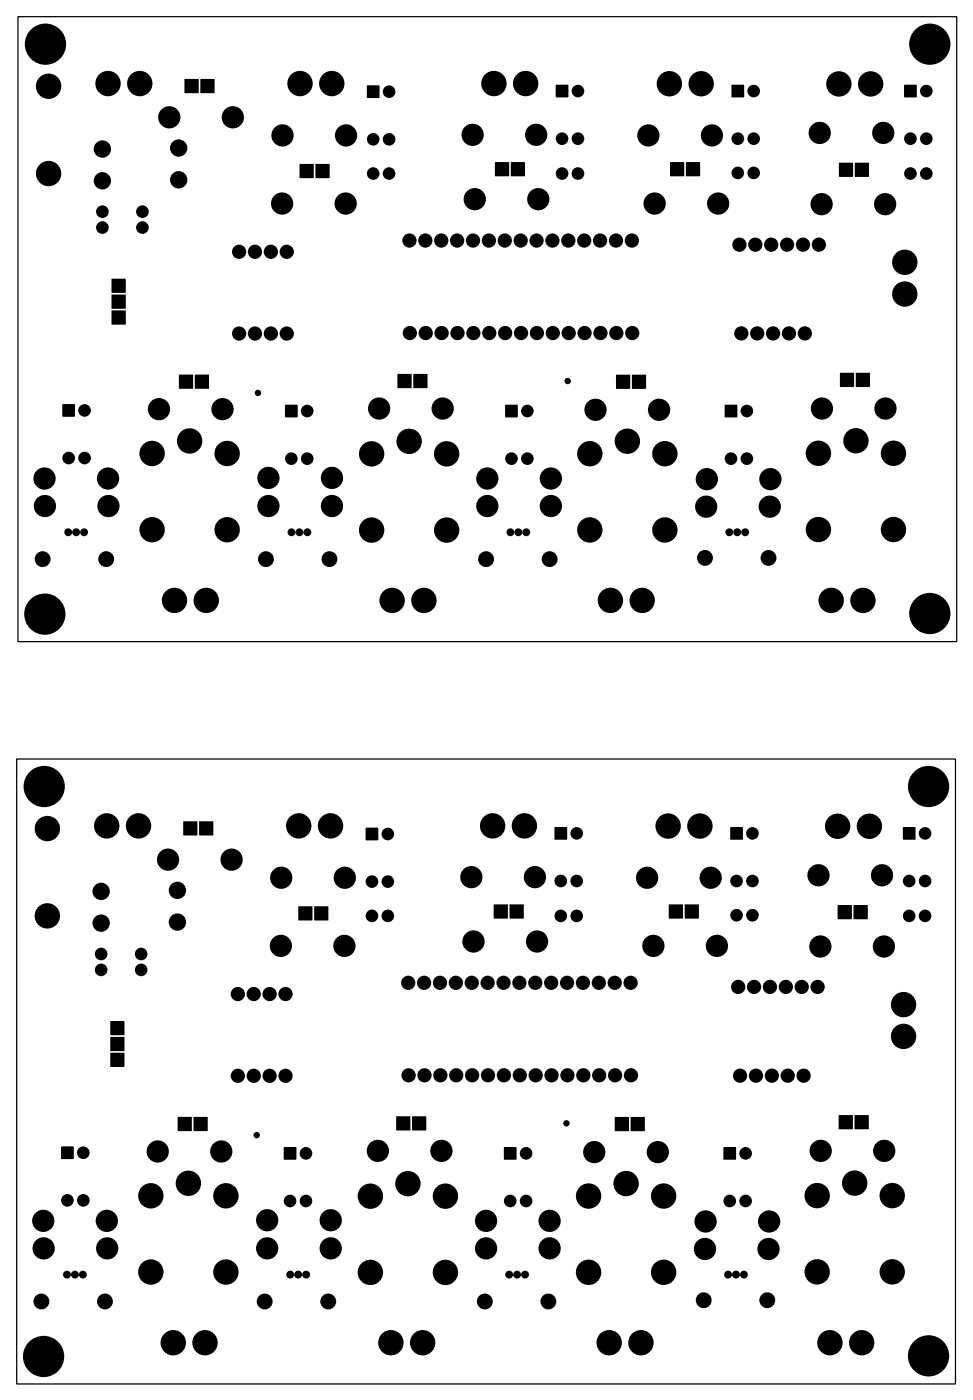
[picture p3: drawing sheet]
<svg xmlns="http://www.w3.org/2000/svg" width="156mm" height="224mm" viewBox="0 0 156 224" stroke-linecap="round" stroke-linejoin="round" font-family="sans-serif">
<g fill="#000">
<path d="M29.5 12.7h2.2v2.2h-2.2z" fill-rule="evenodd"/>
<path d="M32.1 12.7h2.2v2.2h-2.2z" fill-rule="evenodd"/>
<path d="M58.7 13.7h1.9v1.9h-1.9z" fill-rule="evenodd"/>
<path d="M88.9 13.6h1.9v1.9h-1.9z" fill-rule="evenodd"/>
<path d="M117 13.6h1.9v1.9h-1.9z" fill-rule="evenodd"/>
<path d="M144.6 13.6h1.9v1.9h-1.9z" fill-rule="evenodd"/>
<path d="M47.9 26.3h2.2v2.2h-2.2z" fill-rule="evenodd"/>
<path d="M50.5 26.3h2.2v2.2h-2.2z" fill-rule="evenodd"/>
<path d="M79.2 26h2.2v2.2h-2.2z" fill-rule="evenodd"/>
<path d="M81.7 26h2.2v2.2h-2.2z" fill-rule="evenodd"/>
<path d="M107.2 26h2.2v2.2h-2.2z" fill-rule="evenodd"/>
<path d="M109.7 26h2.2v2.2h-2.2z" fill-rule="evenodd"/>
<path d="M134.2 26.1h2.2v2.2h-2.2z" fill-rule="evenodd"/>
<path d="M136.7 26.1h2.2v2.2h-2.2z" fill-rule="evenodd"/>
<path d="M17.9 44.6h2.2v2.2h-2.2z" fill-rule="evenodd"/>
<path d="M17.9 47.2h2.2v2.2h-2.2z" fill-rule="evenodd"/>
<path d="M17.9 49.7h2.2v2.2h-2.2z" fill-rule="evenodd"/>
<path d="M28.6 60h2.2v2.2h-2.2z" fill-rule="evenodd"/>
<path d="M31.2 60h2.2v2.2h-2.2z" fill-rule="evenodd"/>
<path d="M63.6 59.9h2.2v2.2h-2.2z" fill-rule="evenodd"/>
<path d="M66.1 59.9h2.2v2.2h-2.2z" fill-rule="evenodd"/>
<path d="M98.5 60h2.2v2.2h-2.2z" fill-rule="evenodd"/>
<path d="M101.1 60h2.2v2.2h-2.2z" fill-rule="evenodd"/>
<path d="M134.3 59.7h2.2v2.2h-2.2z" fill-rule="evenodd"/>
<path d="M136.9 59.7h2.2v2.2h-2.2z" fill-rule="evenodd"/>
<path d="M10 64.7h2v1.9h-2z" fill-rule="evenodd"/>
<path d="M45.6 64.8h2v1.9h-2z" fill-rule="evenodd"/>
<path d="M80.8 64.8h2v1.9h-2z" fill-rule="evenodd"/>
<path d="M115.9 64.8h2v1.9h-2z" fill-rule="evenodd"/>
<path d="M29.3 131.4h2.2v2.3h-2.2z" fill-rule="evenodd"/>
<path d="M31.9 131.4h2.2v2.3h-2.2z" fill-rule="evenodd"/>
<path d="M58.5 132.5h1.9v1.9h-1.9z" fill-rule="evenodd"/>
<path d="M88.7 132.4h1.9v1.9h-1.9z" fill-rule="evenodd"/>
<path d="M116.8 132.4h1.9v1.9h-1.9z" fill-rule="evenodd"/>
<path d="M144.4 132.4h1.9v1.9h-1.9z" fill-rule="evenodd"/>
<path d="M47.7 145h2.2v2.3h-2.2z" fill-rule="evenodd"/>
<path d="M50.3 145h2.2v2.3h-2.2z" fill-rule="evenodd"/>
<path d="M79 144.7h2.2v2.3h-2.2z" fill-rule="evenodd"/>
<path d="M81.5 144.7h2.2v2.3h-2.2z" fill-rule="evenodd"/>
<path d="M107 144.7h2.2v2.3h-2.2z" fill-rule="evenodd"/>
<path d="M109.5 144.7h2.2v2.3h-2.2z" fill-rule="evenodd"/>
<path d="M134 144.8h2.2v2.3h-2.2z" fill-rule="evenodd"/>
<path d="M136.5 144.8h2.2v2.3h-2.2z" fill-rule="evenodd"/>
<path d="M17.7 163.4h2.2v2.2h-2.2z" fill-rule="evenodd"/>
<path d="M17.7 165.9h2.2v2.3h-2.2z" fill-rule="evenodd"/>
<path d="M17.7 168.5h2.2v2.2h-2.2z" fill-rule="evenodd"/>
<path d="M28.4 178.7h2.2v2.3h-2.2z" fill-rule="evenodd"/>
<path d="M31 178.7h2.2v2.3h-2.2z" fill-rule="evenodd"/>
<path d="M63.4 178.6h2.2v2.3h-2.2z" fill-rule="evenodd"/>
<path d="M65.9 178.6h2.2v2.3h-2.2z" fill-rule="evenodd"/>
<path d="M98.3 178.7h2.2v2.3h-2.2z" fill-rule="evenodd"/>
<path d="M100.9 178.7h2.2v2.3h-2.2z" fill-rule="evenodd"/>
<path d="M134.1 178.4h2.2v2.3h-2.2z" fill-rule="evenodd"/>
<path d="M136.7 178.4h2.2v2.3h-2.2z" fill-rule="evenodd"/>
<path d="M9.8 183.5h2v1.9h-2z" fill-rule="evenodd"/>
<path d="M45.4 183.6h2v1.9h-2z" fill-rule="evenodd"/>
<path d="M80.6 183.6h2v1.9h-2z" fill-rule="evenodd"/>
<path d="M115.7 183.6h2v1.9h-2z" fill-rule="evenodd"/>
<circle cx="7.3" cy="7.1" r="3.3"/>
<circle cx="7.8" cy="13.8" r="2.03"/>
<circle cx="17.3" cy="13.4" r="2.03"/>
<circle cx="22.3" cy="13.4" r="2.03"/>
<circle cx="27.1" cy="18.8" r="1.78"/>
<circle cx="37.2" cy="18.8" r="1.78"/>
<circle cx="48" cy="13.4" r="2.03"/>
<circle cx="53" cy="13.4" r="2.03"/>
<circle cx="62.2" cy="14.7" r="1.01"/>
<circle cx="79" cy="13.4" r="2.03"/>
<circle cx="84" cy="13.4" r="2.03"/>
<circle cx="92.4" cy="14.6" r="1.01"/>
<circle cx="107" cy="13.4" r="2.03"/>
<circle cx="112.1" cy="13.4" r="2.03"/>
<circle cx="120.5" cy="14.6" r="1.01"/>
<circle cx="134.1" cy="13.4" r="2.03"/>
<circle cx="139.2" cy="13.4" r="2.03"/>
<circle cx="148.1" cy="14.6" r="1.01"/>
<circle cx="148.7" cy="7.1" r="3.3"/>
<circle cx="7.8" cy="27.8" r="2.03"/>
<circle cx="16.4" cy="28.9" r="1.39"/>
<circle cx="16.4" cy="23.9" r="1.39"/>
<circle cx="16.4" cy="36.4" r="1.01"/>
<circle cx="16.4" cy="33.9" r="1.01"/>
<circle cx="22.8" cy="33.9" r="1.01"/>
<circle cx="22.8" cy="36.4" r="1.01"/>
<circle cx="28.6" cy="28.8" r="1.39"/>
<circle cx="28.6" cy="23.7" r="1.39"/>
<circle cx="45.1" cy="32.6" r="1.78"/>
<circle cx="45.2" cy="21.7" r="1.78"/>
<circle cx="55.3" cy="32.6" r="1.78"/>
<circle cx="55.3" cy="21.7" r="1.78"/>
<circle cx="59.7" cy="27.8" r="1.01"/>
<circle cx="59.7" cy="22.3" r="1.01"/>
<circle cx="62.2" cy="22.3" r="1.01"/>
<circle cx="62.2" cy="27.8" r="1.01"/>
<circle cx="65.5" cy="38.5" r="1.14"/>
<circle cx="68" cy="38.5" r="1.14"/>
<circle cx="70.5" cy="38.5" r="1.14"/>
<circle cx="73.1" cy="38.5" r="1.14"/>
<circle cx="75.6" cy="21.6" r="1.78"/>
<circle cx="75.6" cy="38.5" r="1.14"/>
<circle cx="75.9" cy="31.9" r="1.78"/>
<circle cx="78.2" cy="38.5" r="1.14"/>
<circle cx="80.7" cy="38.5" r="1.14"/>
<circle cx="83.2" cy="38.5" r="1.14"/>
<circle cx="85.7" cy="21.6" r="1.78"/>
<circle cx="85.8" cy="38.5" r="1.14"/>
<circle cx="86.1" cy="31.9" r="1.78"/>
<circle cx="88.3" cy="38.5" r="1.14"/>
<circle cx="89.9" cy="22.2" r="1.01"/>
<circle cx="89.9" cy="27.8" r="1.01"/>
<circle cx="90.9" cy="38.5" r="1.14"/>
<circle cx="92.4" cy="22.2" r="1.01"/>
<circle cx="92.4" cy="27.8" r="1.01"/>
<circle cx="93.4" cy="38.5" r="1.14"/>
<circle cx="95.9" cy="38.5" r="1.14"/>
<circle cx="98.5" cy="38.5" r="1.14"/>
<circle cx="101" cy="38.5" r="1.14"/>
<circle cx="103.7" cy="21.7" r="1.78"/>
<circle cx="104.7" cy="32.6" r="1.78"/>
<circle cx="113.8" cy="21.7" r="1.78"/>
<circle cx="114.8" cy="32.6" r="1.78"/>
<circle cx="118" cy="27.7" r="1.01"/>
<circle cx="118" cy="22.2" r="1.01"/>
<circle cx="118.2" cy="39.2" r="1.14"/>
<circle cx="120.5" cy="22.2" r="1.01"/>
<circle cx="120.5" cy="27.7" r="1.01"/>
<circle cx="120.8" cy="39.2" r="1.14"/>
<circle cx="123.3" cy="39.2" r="1.14"/>
<circle cx="125.8" cy="39.2" r="1.14"/>
<circle cx="128.4" cy="39.2" r="1.14"/>
<circle cx="130.9" cy="39.2" r="1.14"/>
<circle cx="131.1" cy="21.3" r="1.78"/>
<circle cx="131.4" cy="32.7" r="1.78"/>
<circle cx="141.2" cy="21.3" r="1.78"/>
<circle cx="141.5" cy="32.7" r="1.78"/>
<circle cx="145.6" cy="27.8" r="1.01"/>
<circle cx="145.6" cy="22.2" r="1.01"/>
<circle cx="148.1" cy="22.2" r="1.01"/>
<circle cx="148.1" cy="27.8" r="1.01"/>
<circle cx="38.2" cy="40.3" r="1.14"/>
<circle cx="38.2" cy="53.4" r="1.14"/>
<circle cx="40.8" cy="40.3" r="1.14"/>
<circle cx="40.8" cy="53.4" r="1.14"/>
<circle cx="43.3" cy="40.3" r="1.14"/>
<circle cx="43.3" cy="53.4" r="1.14"/>
<circle cx="45.8" cy="40.3" r="1.14"/>
<circle cx="45.8" cy="53.4" r="1.14"/>
<circle cx="65.5" cy="53.3" r="1.14"/>
<circle cx="68.1" cy="53.3" r="1.14"/>
<circle cx="70.6" cy="53.3" r="1.14"/>
<circle cx="73.1" cy="53.3" r="1.14"/>
<circle cx="75.7" cy="53.3" r="1.14"/>
<circle cx="78.2" cy="53.3" r="1.14"/>
<circle cx="80.8" cy="53.3" r="1.14"/>
<circle cx="83.3" cy="53.3" r="1.14"/>
<circle cx="85.8" cy="53.3" r="1.14"/>
<circle cx="88.4" cy="53.3" r="1.14"/>
<circle cx="90.9" cy="53.3" r="1.14"/>
<circle cx="93.5" cy="53.3" r="1.14"/>
<circle cx="96" cy="53.3" r="1.14"/>
<circle cx="98.5" cy="53.3" r="1.14"/>
<circle cx="101.1" cy="53.3" r="1.14"/>
<circle cx="118.5" cy="53.4" r="1.14"/>
<circle cx="121.1" cy="53.4" r="1.14"/>
<circle cx="123.6" cy="53.4" r="1.14"/>
<circle cx="126.1" cy="53.4" r="1.14"/>
<circle cx="128.7" cy="53.4" r="1.14"/>
<circle cx="144.7" cy="47" r="2.03"/>
<circle cx="144.7" cy="42" r="2.03"/>
<circle cx="7.1" cy="76.6" r="1.78"/>
<circle cx="11" cy="73.3" r="1.01"/>
<circle cx="13.5" cy="65.7" r="1.01"/>
<circle cx="13.5" cy="73.3" r="1.01"/>
<circle cx="17.3" cy="76.6" r="1.78"/>
<circle cx="24.3" cy="72.6" r="2.03"/>
<circle cx="25.4" cy="65.5" r="1.78"/>
<circle cx="30.3" cy="70.6" r="2.03"/>
<circle cx="35.6" cy="65.5" r="1.78"/>
<circle cx="36.3" cy="72.6" r="2.03"/>
<circle cx="41.2" cy="62.9" r=".51"/>
<circle cx="42.9" cy="76.5" r="1.78"/>
<circle cx="46.6" cy="73.4" r="1.01"/>
<circle cx="49.1" cy="73.4" r="1.01"/>
<circle cx="49.1" cy="65.8" r="1.01"/>
<circle cx="53.1" cy="76.5" r="1.78"/>
<circle cx="59.4" cy="72.6" r="2.03"/>
<circle cx="60.6" cy="65.4" r="1.78"/>
<circle cx="65.4" cy="70.6" r="2.03"/>
<circle cx="70.8" cy="65.4" r="1.78"/>
<circle cx="71.4" cy="72.6" r="2.03"/>
<circle cx="77.9" cy="76.6" r="1.78"/>
<circle cx="81.8" cy="73.4" r="1.01"/>
<circle cx="84.3" cy="73.4" r="1.01"/>
<circle cx="84.3" cy="65.8" r="1.01"/>
<circle cx="88.1" cy="76.6" r="1.78"/>
<circle cx="90.8" cy="61" r=".51"/>
<circle cx="94.3" cy="72.6" r="2.03"/>
<circle cx="95.2" cy="65.6" r="1.78"/>
<circle cx="100.3" cy="70.6" r="2.03"/>
<circle cx="105.4" cy="65.6" r="1.78"/>
<circle cx="106.3" cy="72.6" r="2.03"/>
<circle cx="113" cy="76.7" r="1.78"/>
<circle cx="116.9" cy="73.4" r="1.01"/>
<circle cx="119.4" cy="73.4" r="1.01"/>
<circle cx="119.4" cy="65.8" r="1.01"/>
<circle cx="123.2" cy="76.7" r="1.78"/>
<circle cx="130.9" cy="72.5" r="2.03"/>
<circle cx="131.4" cy="65.4" r="1.78"/>
<circle cx="136.9" cy="70.5" r="2.03"/>
<circle cx="141.6" cy="65.4" r="1.78"/>
<circle cx="142.9" cy="72.5" r="2.03"/>
<circle cx="6.8" cy="89.5" r="1.27"/>
<circle cx="7.2" cy="98.3" r="3.3"/>
<circle cx="7.2" cy="81" r="1.78"/>
<circle cx="10.9" cy="85.2" r=".63"/>
<circle cx="12.2" cy="85.2" r=".63"/>
<circle cx="13.4" cy="85.2" r=".63"/>
<circle cx="17" cy="89.5" r="1.27"/>
<circle cx="17.3" cy="81" r="1.78"/>
<circle cx="24.3" cy="84.8" r="2.03"/>
<circle cx="27.9" cy="96.1" r="2.03"/>
<circle cx="33" cy="96.1" r="2.03"/>
<circle cx="36.3" cy="84.8" r="2.03"/>
<circle cx="42.5" cy="89.5" r="1.27"/>
<circle cx="42.9" cy="81" r="1.78"/>
<circle cx="46.6" cy="85.2" r=".63"/>
<circle cx="47.9" cy="85.2" r=".63"/>
<circle cx="49.1" cy="85.2" r=".63"/>
<circle cx="52.7" cy="89.5" r="1.27"/>
<circle cx="53.1" cy="81" r="1.78"/>
<circle cx="59.4" cy="84.8" r="2.03"/>
<circle cx="62.7" cy="96.1" r="2.03"/>
<circle cx="67.8" cy="96.1" r="2.03"/>
<circle cx="71.4" cy="84.8" r="2.03"/>
<circle cx="77.7" cy="89.5" r="1.27"/>
<circle cx="77.9" cy="81" r="1.78"/>
<circle cx="81.6" cy="85.2" r=".63"/>
<circle cx="82.9" cy="85.2" r=".63"/>
<circle cx="84.1" cy="85.2" r=".63"/>
<circle cx="87.9" cy="89.5" r="1.27"/>
<circle cx="88.1" cy="81" r="1.78"/>
<circle cx="94.3" cy="84.8" r="2.03"/>
<circle cx="97.6" cy="96.1" r="2.03"/>
<circle cx="102.7" cy="96.1" r="2.03"/>
<circle cx="106.3" cy="84.8" r="2.03"/>
<circle cx="112.7" cy="89.3" r="1.27"/>
<circle cx="112.9" cy="81.1" r="1.78"/>
<circle cx="116.6" cy="85.2" r=".63"/>
<circle cx="117.9" cy="85.2" r=".63"/>
<circle cx="119.1" cy="85.2" r=".63"/>
<circle cx="122.9" cy="89.3" r="1.27"/>
<circle cx="123.1" cy="81.1" r="1.78"/>
<circle cx="130.9" cy="84.7" r="2.03"/>
<circle cx="132.9" cy="96.1" r="2.03"/>
<circle cx="138" cy="96.1" r="2.03"/>
<circle cx="142.9" cy="84.7" r="2.03"/>
<circle cx="148.7" cy="98.2" r="3.3"/>
<circle cx="7.1" cy="125.9" r="3.3"/>
<circle cx="7.6" cy="132.6" r="2.03"/>
<circle cx="17.1" cy="132.1" r="2.03"/>
<circle cx="22.1" cy="132.1" r="2.03"/>
<circle cx="26.9" cy="137.5" r="1.78"/>
<circle cx="37" cy="137.5" r="1.78"/>
<circle cx="47.8" cy="132.1" r="2.03"/>
<circle cx="52.8" cy="132.1" r="2.03"/>
<circle cx="62" cy="133.5" r="1.01"/>
<circle cx="78.8" cy="132.1" r="2.03"/>
<circle cx="83.8" cy="132.1" r="2.03"/>
<circle cx="92.2" cy="133.4" r="1.01"/>
<circle cx="106.8" cy="132.2" r="2.03"/>
<circle cx="111.9" cy="132.2" r="2.03"/>
<circle cx="120.3" cy="133.4" r="1.01"/>
<circle cx="133.9" cy="132.2" r="2.03"/>
<circle cx="139" cy="132.2" r="2.03"/>
<circle cx="147.9" cy="133.4" r="1.01"/>
<circle cx="148.5" cy="125.9" r="3.3"/>
<circle cx="7.6" cy="146.5" r="2.03"/>
<circle cx="16.2" cy="147.7" r="1.39"/>
<circle cx="16.2" cy="142.6" r="1.39"/>
<circle cx="16.2" cy="155.2" r="1.01"/>
<circle cx="16.2" cy="152.7" r="1.01"/>
<circle cx="22.6" cy="155.2" r="1.01"/>
<circle cx="22.6" cy="152.7" r="1.01"/>
<circle cx="28.4" cy="147.6" r="1.39"/>
<circle cx="28.4" cy="142.5" r="1.39"/>
<circle cx="38" cy="159.1" r="1.14"/>
<circle cx="40.6" cy="159.1" r="1.14"/>
<circle cx="43.1" cy="159.1" r="1.14"/>
<circle cx="44.9" cy="151.3" r="1.78"/>
<circle cx="45" cy="140.4" r="1.78"/>
<circle cx="45.6" cy="159.1" r="1.14"/>
<circle cx="55.1" cy="151.3" r="1.78"/>
<circle cx="55.1" cy="140.4" r="1.78"/>
<circle cx="59.5" cy="141.1" r="1.01"/>
<circle cx="59.5" cy="146.6" r="1.01"/>
<circle cx="62" cy="141.1" r="1.01"/>
<circle cx="62" cy="146.6" r="1.01"/>
<circle cx="65.3" cy="157.3" r="1.14"/>
<circle cx="67.8" cy="157.3" r="1.14"/>
<circle cx="70.3" cy="157.3" r="1.14"/>
<circle cx="72.9" cy="157.3" r="1.14"/>
<circle cx="75.4" cy="140.3" r="1.78"/>
<circle cx="75.4" cy="157.3" r="1.14"/>
<circle cx="75.7" cy="150.6" r="1.78"/>
<circle cx="78" cy="157.3" r="1.14"/>
<circle cx="80.5" cy="157.3" r="1.14"/>
<circle cx="83" cy="157.3" r="1.14"/>
<circle cx="85.5" cy="140.3" r="1.78"/>
<circle cx="85.6" cy="157.3" r="1.14"/>
<circle cx="85.9" cy="150.6" r="1.78"/>
<circle cx="88.1" cy="157.3" r="1.14"/>
<circle cx="89.7" cy="146.6" r="1.01"/>
<circle cx="89.7" cy="141" r="1.01"/>
<circle cx="90.7" cy="157.3" r="1.14"/>
<circle cx="92.2" cy="146.6" r="1.01"/>
<circle cx="92.2" cy="141" r="1.01"/>
<circle cx="93.2" cy="157.3" r="1.14"/>
<circle cx="95.7" cy="157.3" r="1.14"/>
<circle cx="98.3" cy="157.3" r="1.14"/>
<circle cx="100.8" cy="157.3" r="1.14"/>
<circle cx="103.5" cy="140.4" r="1.78"/>
<circle cx="104.5" cy="151.3" r="1.78"/>
<circle cx="113.6" cy="140.4" r="1.78"/>
<circle cx="114.6" cy="151.3" r="1.78"/>
<circle cx="117.8" cy="141" r="1.01"/>
<circle cx="117.8" cy="146.5" r="1.01"/>
<circle cx="118" cy="157.9" r="1.14"/>
<circle cx="120.3" cy="146.5" r="1.01"/>
<circle cx="120.3" cy="141" r="1.01"/>
<circle cx="120.6" cy="157.9" r="1.14"/>
<circle cx="123.1" cy="157.9" r="1.14"/>
<circle cx="125.6" cy="157.9" r="1.14"/>
<circle cx="128.2" cy="157.9" r="1.14"/>
<circle cx="130.7" cy="157.9" r="1.14"/>
<circle cx="130.9" cy="140" r="1.78"/>
<circle cx="131.2" cy="151.4" r="1.78"/>
<circle cx="141" cy="140" r="1.78"/>
<circle cx="141.3" cy="151.4" r="1.78"/>
<circle cx="145.4" cy="146.6" r="1.01"/>
<circle cx="145.4" cy="141" r="1.01"/>
<circle cx="147.9" cy="141" r="1.01"/>
<circle cx="147.9" cy="146.6" r="1.01"/>
<circle cx="38" cy="172.1" r="1.14"/>
<circle cx="40.6" cy="172.1" r="1.14"/>
<circle cx="43.1" cy="172.1" r="1.14"/>
<circle cx="45.6" cy="172.1" r="1.14"/>
<circle cx="65.3" cy="172.1" r="1.14"/>
<circle cx="67.9" cy="172.1" r="1.14"/>
<circle cx="70.4" cy="172.1" r="1.14"/>
<circle cx="72.9" cy="172.1" r="1.14"/>
<circle cx="75.5" cy="172.1" r="1.14"/>
<circle cx="78" cy="172.1" r="1.14"/>
<circle cx="80.6" cy="172.1" r="1.14"/>
<circle cx="83.1" cy="172.1" r="1.14"/>
<circle cx="85.6" cy="172.1" r="1.14"/>
<circle cx="88.2" cy="172.1" r="1.14"/>
<circle cx="90.6" cy="179.7" r=".51"/>
<circle cx="90.7" cy="172.1" r="1.14"/>
<circle cx="93.3" cy="172.1" r="1.14"/>
<circle cx="95.8" cy="172.1" r="1.14"/>
<circle cx="98.3" cy="172.1" r="1.14"/>
<circle cx="100.9" cy="172.1" r="1.14"/>
<circle cx="118.3" cy="172.1" r="1.14"/>
<circle cx="120.9" cy="172.1" r="1.14"/>
<circle cx="123.4" cy="172.1" r="1.14"/>
<circle cx="125.9" cy="172.1" r="1.14"/>
<circle cx="128.5" cy="172.1" r="1.14"/>
<circle cx="144.5" cy="160.7" r="2.03"/>
<circle cx="144.5" cy="165.8" r="2.03"/>
<circle cx="6.9" cy="195.3" r="1.78"/>
<circle cx="7" cy="199.7" r="1.78"/>
<circle cx="10.8" cy="192.1" r="1.01"/>
<circle cx="13.3" cy="192.1" r="1.01"/>
<circle cx="13.3" cy="184.5" r="1.01"/>
<circle cx="17.1" cy="195.3" r="1.78"/>
<circle cx="17.1" cy="199.7" r="1.78"/>
<circle cx="24.1" cy="191.3" r="2.03"/>
<circle cx="25.2" cy="184.2" r="1.78"/>
<circle cx="30.1" cy="189.3" r="2.03"/>
<circle cx="35.4" cy="184.2" r="1.78"/>
<circle cx="36.1" cy="191.3" r="2.03"/>
<circle cx="41" cy="181.6" r=".51"/>
<circle cx="42.7" cy="195.2" r="1.78"/>
<circle cx="42.7" cy="199.7" r="1.78"/>
<circle cx="46.4" cy="192.2" r="1.01"/>
<circle cx="48.9" cy="192.2" r="1.01"/>
<circle cx="48.9" cy="184.6" r="1.01"/>
<circle cx="52.9" cy="195.2" r="1.78"/>
<circle cx="52.9" cy="199.7" r="1.78"/>
<circle cx="59.2" cy="191.4" r="2.03"/>
<circle cx="60.4" cy="184.1" r="1.78"/>
<circle cx="65.2" cy="189.4" r="2.03"/>
<circle cx="70.6" cy="184.1" r="1.78"/>
<circle cx="71.2" cy="191.4" r="2.03"/>
<circle cx="77.7" cy="195.3" r="1.78"/>
<circle cx="77.7" cy="199.7" r="1.78"/>
<circle cx="81.6" cy="192.2" r="1.01"/>
<circle cx="84.1" cy="192.2" r="1.01"/>
<circle cx="84.1" cy="184.6" r="1.01"/>
<circle cx="87.9" cy="199.7" r="1.78"/>
<circle cx="87.9" cy="195.3" r="1.78"/>
<circle cx="94.1" cy="191.4" r="2.03"/>
<circle cx="95" cy="184.3" r="1.78"/>
<circle cx="100.1" cy="189.4" r="2.03"/>
<circle cx="105.2" cy="184.3" r="1.78"/>
<circle cx="106.1" cy="191.4" r="2.03"/>
<circle cx="112.7" cy="199.8" r="1.78"/>
<circle cx="112.8" cy="195.4" r="1.78"/>
<circle cx="116.7" cy="192.2" r="1.01"/>
<circle cx="119.2" cy="184.6" r="1.01"/>
<circle cx="119.2" cy="192.2" r="1.01"/>
<circle cx="122.9" cy="199.8" r="1.78"/>
<circle cx="123" cy="195.4" r="1.78"/>
<circle cx="130.7" cy="191.3" r="2.03"/>
<circle cx="131.2" cy="184.1" r="1.78"/>
<circle cx="136.7" cy="189.3" r="2.03"/>
<circle cx="141.4" cy="184.1" r="1.78"/>
<circle cx="142.7" cy="191.3" r="2.03"/>
<circle cx="6.6" cy="208.3" r="1.27"/>
<circle cx="7" cy="217.1" r="3.3"/>
<circle cx="10.7" cy="204" r=".63"/>
<circle cx="12" cy="204" r=".63"/>
<circle cx="13.2" cy="204" r=".63"/>
<circle cx="16.8" cy="208.3" r="1.27"/>
<circle cx="24.1" cy="203.5" r="2.03"/>
<circle cx="27.7" cy="214.8" r="2.03"/>
<circle cx="32.8" cy="214.8" r="2.03"/>
<circle cx="36.1" cy="203.5" r="2.03"/>
<circle cx="42.3" cy="208.3" r="1.27"/>
<circle cx="46.4" cy="204" r=".63"/>
<circle cx="47.7" cy="204" r=".63"/>
<circle cx="48.9" cy="204" r=".63"/>
<circle cx="52.5" cy="208.3" r="1.27"/>
<circle cx="59.2" cy="203.6" r="2.03"/>
<circle cx="62.5" cy="214.8" r="2.03"/>
<circle cx="67.6" cy="214.8" r="2.03"/>
<circle cx="71.2" cy="203.6" r="2.03"/>
<circle cx="77.5" cy="208.3" r="1.27"/>
<circle cx="81.4" cy="204" r=".63"/>
<circle cx="82.7" cy="204" r=".63"/>
<circle cx="83.9" cy="204" r=".63"/>
<circle cx="87.7" cy="208.3" r="1.27"/>
<circle cx="94.1" cy="203.6" r="2.03"/>
<circle cx="97.4" cy="214.8" r="2.03"/>
<circle cx="102.5" cy="214.8" r="2.03"/>
<circle cx="106.1" cy="203.6" r="2.03"/>
<circle cx="112.5" cy="208.1" r="1.27"/>
<circle cx="116.4" cy="204" r=".63"/>
<circle cx="117.7" cy="204" r=".63"/>
<circle cx="118.9" cy="204" r=".63"/>
<circle cx="122.7" cy="208.1" r="1.27"/>
<circle cx="130.7" cy="203.5" r="2.03"/>
<circle cx="132.7" cy="214.8" r="2.03"/>
<circle cx="137.8" cy="214.8" r="2.03"/>
<circle cx="142.7" cy="203.5" r="2.03"/>
<circle cx="148.5" cy="217" r="3.3"/>
</g>
<path d="M2.9 2.7h150.1v100h-150.1zM2.7 121.4h150.1v100h-150.1z" fill="none" stroke="#000" stroke-width=".2"/>
</svg>
